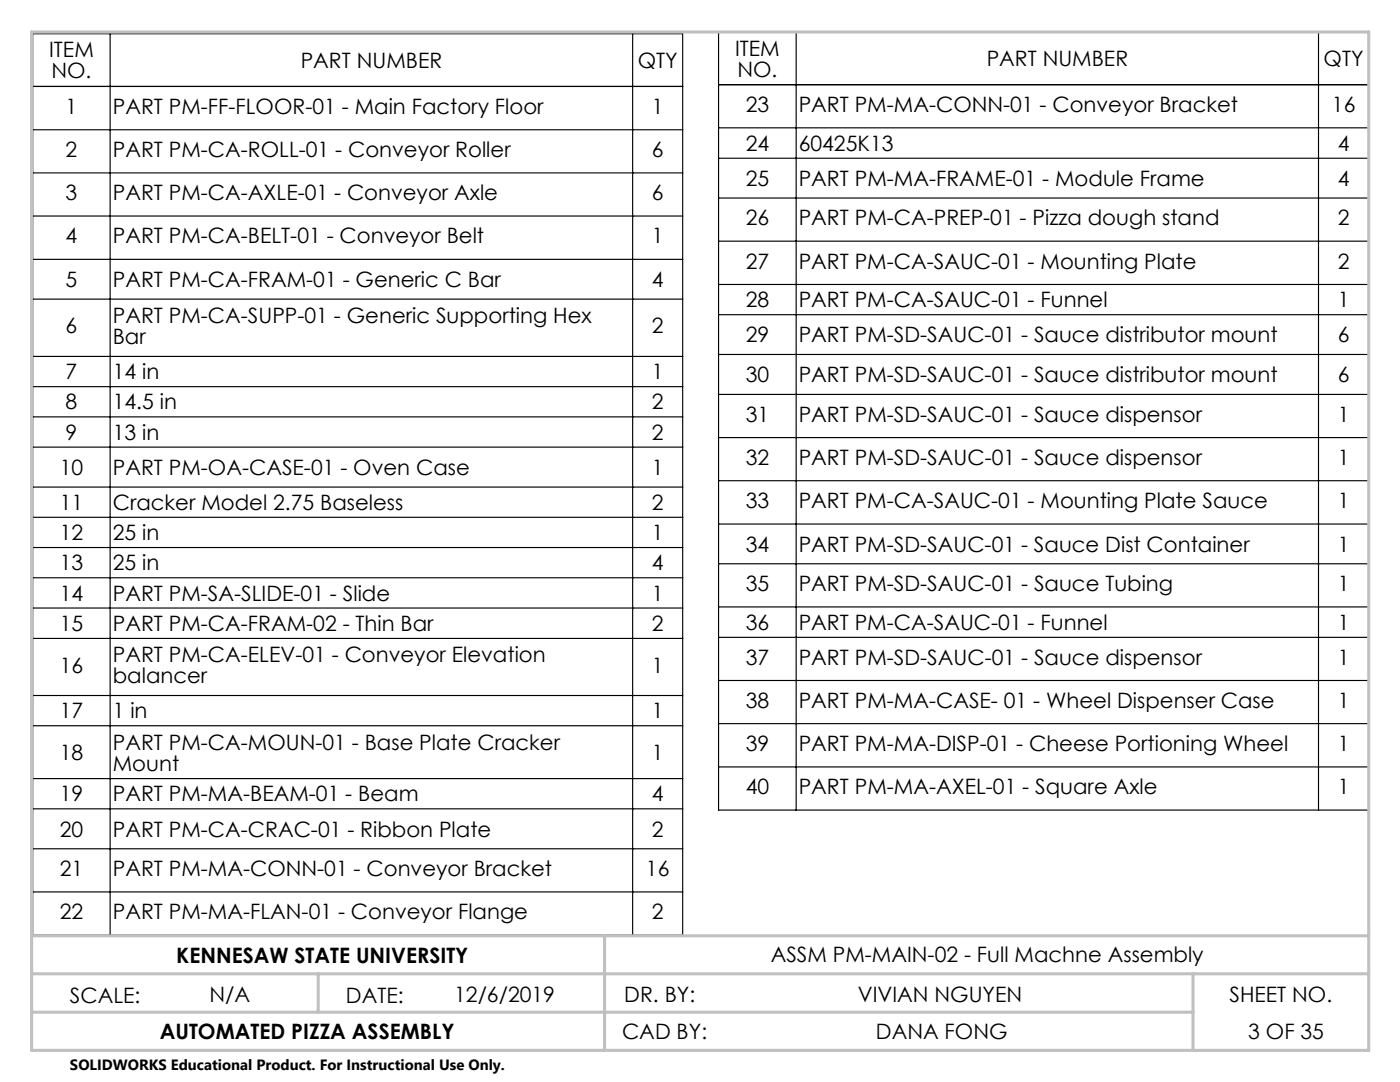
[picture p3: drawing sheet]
<svg xmlns="http://www.w3.org/2000/svg" width="279mm" height="216mm" viewBox="0 0 279 216" stroke-linecap="round" stroke-linejoin="round" font-family="sans-serif">
<defs><g id="words">
<g font-size="4.2">
<text x="9.8" y="11.5">ITEM</text>
<text x="146.7" y="11.1">ITEM</text>
<text x="10.3" y="15.6">NO.</text>
<text x="60" y="13.5">PART NUMBER</text>
<text x="127.3" y="13.5">QTY</text>
<text x="147.2" y="15.3">NO.</text>
<text x="196.9" y="13.2">PART NUMBER</text>
<text x="264.2" y="13.2">QTY</text>
<text x="13.1" y="22.7">1</text>
<text x="22.5" y="22.7">PART PM-FF-FLOOR-01 - Main Factory Floor</text>
<text x="130.1" y="22.7">1</text>
<text x="148.8" y="22.4">23</text>
<text x="159.4" y="22.4">PART PM-MA-CONN-01 - Conveyor Bracket</text>
<text x="265.8" y="22.4">16</text>
<text x="13.1" y="31.3">2</text>
<text x="22.5" y="31.3">PART PM-CA-ROLL-01 - Conveyor Roller</text>
<text x="130.1" y="31.3">6</text>
<text x="148.8" y="30.1">24</text>
<text x="159.4" y="30.1">60425K13</text>
<text x="267" y="30.1">4</text>
<text x="13.1" y="39.9">3</text>
<text x="22.5" y="39.9">PART PM-CA-AXLE-01 - Conveyor Axle</text>
<text x="130.1" y="39.9">6</text>
<text x="148.8" y="37.1">25</text>
<text x="159.4" y="37.1">PART PM-MA-FRAME-01 - Module Frame</text>
<text x="267" y="37.1">4</text>
<text x="148.8" y="45">26</text>
<text x="159.4" y="45">PART PM-CA-PREP-01 - Pizza dough stand</text>
<text x="267" y="45">2</text>
<text x="13.1" y="48.5">4</text>
<text x="22.5" y="48.5">PART PM-CA-BELT-01 - Conveyor Belt</text>
<text x="130.1" y="48.5">1</text>
<text x="148.8" y="53.6">27</text>
<text x="159.4" y="53.6">PART PM-CA-SAUC-01 - Mounting Plate</text>
<text x="267" y="53.6">2</text>
<text x="13.1" y="57.2">5</text>
<text x="22.5" y="57.2">PART PM-CA-FRAM-01 - Generic C Bar</text>
<text x="130.1" y="57.2">4</text>
<text x="22.5" y="64.5">PART PM-CA-SUPP-01 - Generic Supporting Hex</text>
<text x="148.8" y="61.3">28</text>
<text x="159.4" y="61.3">PART PM-CA-SAUC-01 - Funnel</text>
<text x="267" y="61.3">1</text>
<text x="13.1" y="66.5">6</text>
<text x="22.5" y="68.6">Bar</text>
<text x="130.1" y="66.5">2</text>
<text x="148.8" y="68.3">29</text>
<text x="159.4" y="68.3">PART PM-SD-SAUC-01 - Sauce distributor mount</text>
<text x="267" y="68.3">6</text>
<text x="13.1" y="75.6">7</text>
<text x="22.5" y="75.6">14 in</text>
<text x="130.1" y="75.6">1</text>
<text x="148.8" y="76.3">30</text>
<text x="159.4" y="76.3">PART PM-SD-SAUC-01 - Sauce distributor mount</text>
<text x="267" y="76.3">6</text>
<text x="13.1" y="81.7">8</text>
<text x="22.5" y="81.7">14.5 in</text>
<text x="130.1" y="81.7">2</text>
<text x="13.1" y="87.7">9</text>
<text x="22.5" y="87.7">13 in</text>
<text x="130.1" y="87.7">2</text>
<text x="148.8" y="84.2">31</text>
<text x="159.4" y="84.2">PART PM-SD-SAUC-01 - Sauce dispensor</text>
<text x="267" y="84.2">1</text>
<text x="11.9" y="94.7">10</text>
<text x="22.5" y="94.7">PART PM-OA-CASE-01 - Oven Case</text>
<text x="130.1" y="94.7">1</text>
<text x="148.8" y="92.8">32</text>
<text x="159.4" y="92.8">PART PM-SD-SAUC-01 - Sauce dispensor</text>
<text x="267" y="92.8">1</text>
<text x="11.9" y="101.7">11</text>
<text x="22.5" y="101.7">Cracker Model 2.75 Baseless</text>
<text x="130.1" y="101.7">2</text>
<text x="148.8" y="101.4">33</text>
<text x="159.4" y="101.4">PART PM-CA-SAUC-01 - Mounting Plate Sauce</text>
<text x="267" y="101.4">1</text>
<text x="11.9" y="107.8">12</text>
<text x="22.5" y="107.8">25 in</text>
<text x="130.1" y="107.8">1</text>
<text x="11.9" y="113.8">13</text>
<text x="22.5" y="113.8">25 in</text>
<text x="130.1" y="113.8">4</text>
<text x="148.8" y="110.1">34</text>
<text x="159.4" y="110.1">PART PM-SD-SAUC-01 - Sauce Dist Container</text>
<text x="267" y="110.1">1</text>
<text x="11.9" y="119.8">14</text>
<text x="22.5" y="119.8">PART PM-SA-SLIDE-01 - Slide</text>
<text x="130.1" y="119.8">1</text>
<text x="148.8" y="118">35</text>
<text x="159.4" y="118">PART PM-SD-SAUC-01 - Sauce Tubing</text>
<text x="267" y="118">1</text>
<text x="11.9" y="125.9">15</text>
<text x="22.5" y="125.9">PART PM-CA-FRAM-02 - Thin Bar</text>
<text x="130.1" y="125.9">2</text>
<text x="148.8" y="125.7">36</text>
<text x="159.4" y="125.7">PART PM-CA-SAUC-01 - Funnel</text>
<text x="267" y="125.7">1</text>
<text x="11.9" y="134.2">16</text>
<text x="22.5" y="132.2">PART PM-CA-ELEV-01 - Conveyor Elevation</text>
<text x="22.5" y="136.3">balancer</text>
<text x="130.1" y="134.2">1</text>
<text x="148.8" y="132.6">37</text>
<text x="159.4" y="132.6">PART PM-SD-SAUC-01 - Sauce dispensor</text>
<text x="267" y="132.6">1</text>
<text x="11.9" y="143.3">17</text>
<text x="22.5" y="143.3">1 in</text>
<text x="130.1" y="143.3">1</text>
<text x="148.8" y="141.2">38</text>
<text x="159.4" y="141.2">PART PM-MA-CASE- 01 - Wheel Dispenser Case</text>
<text x="267" y="141.2">1</text>
<text x="22.5" y="149.6">PART PM-CA-MOUN-01 - Base Plate Cracker</text>
<text x="148.8" y="149.9">39</text>
<text x="159.4" y="149.9">PART PM-MA-DISP-01 - Cheese Portioning Wheel</text>
<text x="267" y="149.9">1</text>
<text x="11.9" y="151.6">18</text>
<text x="22.5" y="153.8">Mount</text>
<text x="130.1" y="151.6">1</text>
<text x="11.9" y="159.9">19</text>
<text x="22.5" y="159.9">PART PM-MA-BEAM-01 - Beam</text>
<text x="130.1" y="159.9">4</text>
<text x="148.8" y="158.5">40</text>
<text x="159.4" y="158.5">PART PM-MA-AXEL-01 - Square Axle</text>
<text x="267" y="158.5">1</text>
<text x="11.9" y="166.9">20</text>
<text x="22.5" y="166.9">PART PM-CA-CRAC-01 - Ribbon Plate</text>
<text x="130.1" y="166.9">2</text>
<text x="11.9" y="174.8">21</text>
<text x="22.5" y="174.8">PART PM-MA-CONN-01 - Conveyor Bracket</text>
<text x="128.9" y="174.8">16</text>
<text x="11.9" y="183.4">22</text>
<text x="22.5" y="183.4">PART PM-MA-FLAN-01 - Conveyor Flange</text>
<text x="130.1" y="183.4">2</text>
<text x="153.8" y="191.9">ASSM PM-MAIN-02 - Full Machne Assembly</text>
<text x="35.2" y="192.1">KENNESAW STATE UNIVERSITY</text>
<text x="13.9" y="200.2">SCALE:</text>
<text x="41.8" y="199.9">N/A</text>
<text x="69" y="200.2">DATE:</text>
<text x="90.6" y="199.9">12/6/2019</text>
<text x="124.6" y="199.9">DR. BY:</text>
<text x="171.2" y="199.9">VIVIAN NGUYEN</text>
<text x="245.4" y="199.9">SHEET NO.</text>
<text x="31.9" y="207.3">AUTOMATED PIZZA ASSEMBLY</text>
<text x="124.2" y="207.3">CAD BY:</text>
<text x="174.8" y="207.3">DANA FONG</text>
<text x="249.1" y="207.3">3 OF 35</text>
</g>
<text font-size="3" x="14" y="213.5">SOLIDWORKS Educational Product. For Instructional Use Only.</text>
</g></defs>
<g fill="none" stroke="#000" stroke-width=".23">
<path d="M6.5 6.7h129.7v179.9h-129.7zM6.5 17.3h129.7M22 6.7v179.9M126.3 6.7v179.9M143.4 6.4h129.8v155.2h-129.8zM143.4 16.9h129.8M158.9 6.4v155.2M263.1 6.4v155.2M6.5 25.9h129.7M6.5 34.5h129.7M143.4 25.5h129.8M143.4 31.6h129.8"/>
<path d="M143.4 39.5h129.8M6.5 43.1h129.7M6.5 51.8h129.7M6.5 59.7h129.7M143.4 48.1h129.8M143.4 56.8h129.8M6.5 71.1h129.7M6.5 77.2h129.7M143.4 62.8h129.8M143.4 70.7h129.8M143.4 78.7h129.8M6.5 83.2h129.7"/>
<path d="M6.5 89.2h129.7M6.5 97.2h129.7M143.4 87.3h129.8M143.4 95.9h129.8M6.5 103.2h129.7M6.5 109.3h129.7M6.5 115.3h129.7M143.4 104.6h129.8M143.4 112.5h129.8M6.5 121.3h129.7M6.5 127.4h129.7M6.5 138.8h129.7"/>
<path d="M143.4 121.1h129.8M143.4 127.2h129.8M143.4 135.8h129.8M6.5 144.8h129.7M6.5 155.4h129.7M143.4 144.4h129.8M143.4 153h129.8M6.5 161.4h129.7M6.5 169.4h129.7M6.5 178h129.7"/>
</g>
<path d="M120.6 186.7h152.6" fill="none" stroke="#c0c0c0" stroke-width=".23" stroke-dasharray="19 1.6 3.2 1.6" stroke-dashoffset="9.5"/>
<path d="M6.3 6.4h266.9v203.2h-266.9zM6.3 194.3h266.9M6.3 186.7h266.9M63.5 194.3v7.7M120.7 186.7v22.9M238.1 194.3v15.3M6.3 202h231.8" fill="none" stroke="#c0c0c0" stroke-width=".61"/>
<use href="#words"/>
</svg>
